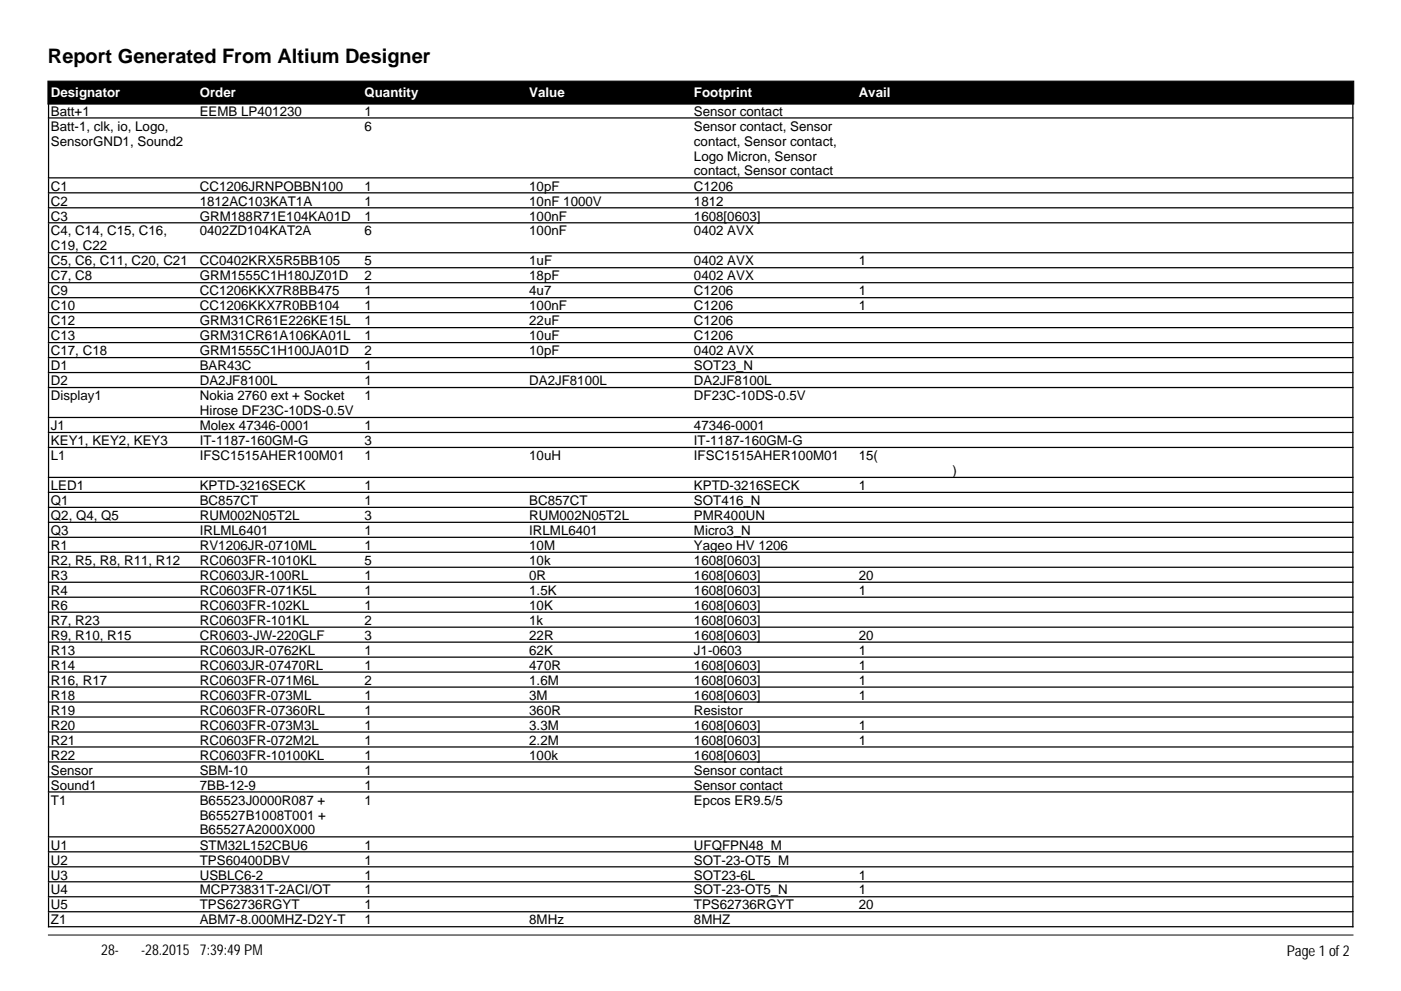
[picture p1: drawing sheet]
<svg xmlns="http://www.w3.org/2000/svg" width="297mm" height="210mm" viewBox="0 0 297 210" stroke-linecap="round" stroke-linejoin="round" font-family="sans-serif">
<defs><g id="words">
<text font-size="4.2" x="10.2" y="13.4">Report Generated From Altium Designer</text>
<g font-size="3.2">
<text x="10.2" y="202.4">суббота 28-мар-28.2015 7:39:49 PM</text>
<text x="272.8" y="202.7">Page 1 of 2</text>
</g>
<g font-size="2.8" fill="#fff">
<text x="10.8" y="20.5">Designator</text>
<text x="42.4" y="20.5">Order</text>
<text x="77.3" y="20.5">Quantity</text>
<text x="112.2" y="20.5">Value</text>
<text x="147.1" y="20.5">Footprint</text>
<text x="182.1" y="20.5">Avail</text>
</g>
<g font-size="2.8">
<text x="10.8" y="24.5">Batt+1</text>
<text x="10.8" y="27.7">Batt-1, clk, io, Logo,</text>
<text x="42.4" y="24.5">EEMB LP401230</text>
<text x="77.3" y="24.5">1</text>
<text x="77.3" y="27.7">6</text>
<text x="147.1" y="24.5">Sensor contact</text>
<text x="147.1" y="27.7">Sensor contact, Sensor</text>
<text x="10.8" y="30.9">SensorGND1, Sound2</text>
<text x="147.1" y="30.9">contact, Sensor contact,</text>
<text x="147.1" y="34">Logo Micron, Sensor</text>
<text x="10.8" y="40.4">C1</text>
<text x="42.4" y="40.4">CC1206JRNPOBBN100</text>
<text x="77.3" y="40.4">1</text>
<text x="112.2" y="40.4">10pF</text>
<text x="147.1" y="37.2">contact, Sensor contact</text>
<text x="147.1" y="40.4">C1206</text>
<text x="10.8" y="43.6">C2</text>
<text x="10.8" y="46.7">C3</text>
<text x="42.4" y="43.6">1812AC103KAT1A</text>
<text x="42.4" y="46.7">GRM188R71E104KA01D</text>
<text x="77.3" y="43.6">1</text>
<text x="77.3" y="46.7">1</text>
<text x="112.2" y="43.6">10nF 1000V</text>
<text x="112.2" y="46.7">100nF</text>
<text x="147.1" y="43.6">1812</text>
<text x="147.1" y="46.7">1608[0603]</text>
<text x="10.8" y="49.9">C4, C14, C15, C16,</text>
<text x="10.8" y="53.1">C19, C22</text>
<text x="42.4" y="49.9">0402ZD104KAT2A</text>
<text x="77.3" y="49.9">6</text>
<text x="112.2" y="49.9">100nF</text>
<text x="147.1" y="49.9">0402 AVX</text>
<text x="10.8" y="56.3">C5, C6, C11, C20, C21</text>
<text x="10.8" y="59.4">C7, C8</text>
<text x="42.4" y="56.3">CC0402KRX5R5BB105</text>
<text x="42.4" y="59.4">GRM1555C1H180JZ01D</text>
<text x="77.3" y="56.3">5</text>
<text x="77.3" y="59.4">2</text>
<text x="112.2" y="56.3">1uF</text>
<text x="112.2" y="59.4">18pF</text>
<text x="147.1" y="56.3">0402 AVX</text>
<text x="147.1" y="59.4">0402 AVX</text>
<text x="182.1" y="56.3">1</text>
<text x="10.8" y="62.6">C9</text>
<text x="10.8" y="65.8">C10</text>
<text x="42.4" y="62.6">CC1206KKX7R8BB475</text>
<text x="42.4" y="65.8">CC1206KKX7R0BB104</text>
<text x="77.3" y="62.6">1</text>
<text x="77.3" y="65.8">1</text>
<text x="112.2" y="62.6">4u7</text>
<text x="112.2" y="65.8">100nF</text>
<text x="147.1" y="62.6">C1206</text>
<text x="147.1" y="65.8">C1206</text>
<text x="182.1" y="62.6">1</text>
<text x="182.1" y="65.8">1</text>
<text x="10.8" y="69">C12</text>
<text x="42.4" y="69">GRM31CR61E226KE15L</text>
<text x="77.3" y="69">1</text>
<text x="112.2" y="69">22uF</text>
<text x="147.1" y="69">C1206</text>
<text x="10.8" y="72.1">C13</text>
<text x="10.8" y="75.3">C17, C18</text>
<text x="42.4" y="72.1">GRM31CR61A106KA01L</text>
<text x="42.4" y="75.3">GRM1555C1H100JA01D</text>
<text x="77.3" y="72.1">1</text>
<text x="77.3" y="75.3">2</text>
<text x="112.2" y="72.1">10uF</text>
<text x="112.2" y="75.3">10pF</text>
<text x="147.1" y="72.1">C1206</text>
<text x="147.1" y="75.3">0402 AVX</text>
<text x="10.8" y="78.5">D1</text>
<text x="10.8" y="81.7">D2</text>
<text x="42.4" y="78.5">BAR43C</text>
<text x="42.4" y="81.7">DA2JF8100L</text>
<text x="77.3" y="78.5">1</text>
<text x="77.3" y="81.7">1</text>
<text x="112.2" y="81.7">DA2JF8100L</text>
<text x="147.1" y="78.5">SOT23_N</text>
<text x="147.1" y="81.7">DA2JF8100L</text>
<text x="10.8" y="84.8">Display1</text>
<text x="42.4" y="84.8">Nokia 2760 ext + Socket</text>
<text x="42.4" y="88">Hirose DF23C-10DS-0.5V</text>
<text x="77.3" y="84.8">1</text>
<text x="147.1" y="84.8">DF23C-10DS-0.5V</text>
<text x="10.8" y="91.2">J1</text>
<text x="10.8" y="94.4">KEY1, KEY2, KEY3</text>
<text x="42.4" y="91.2">Molex 47346-0001</text>
<text x="42.4" y="94.4">IT-1187-160GM-G</text>
<text x="77.3" y="91.2">1</text>
<text x="77.3" y="94.4">3</text>
<text x="147.1" y="91.2">47346-0001</text>
<text x="147.1" y="94.4">IT-1187-160GM-G</text>
<text x="10.8" y="97.5">L1</text>
<text x="42.4" y="97.5">IFSC1515AHER100M01</text>
<text x="77.3" y="97.5">1</text>
<text x="112.2" y="97.5">10uH</text>
<text x="147.1" y="97.5">IFSC1515AHER100M01</text>
<text x="182.1" y="97.5">15(или заказ у</text>
<text x="182.1" y="100.7">производителя)</text>
<text x="10.8" y="103.9">LED1</text>
<text x="10.8" y="107.1">Q1</text>
<text x="42.4" y="103.9">KPTD-3216SECK</text>
<text x="42.4" y="107.1">BC857CT</text>
<text x="77.3" y="103.9">1</text>
<text x="77.3" y="107.1">1</text>
<text x="112.2" y="107.1">BC857CT</text>
<text x="147.1" y="103.9">KPTD-3216SECK</text>
<text x="147.1" y="107.1">SOT416_N</text>
<text x="182.1" y="103.9">1</text>
<text x="10.8" y="110.2">Q2, Q4, Q5</text>
<text x="10.8" y="113.4">Q3</text>
<text x="42.4" y="110.2">RUM002N05T2L</text>
<text x="42.4" y="113.4">IRLML6401</text>
<text x="77.3" y="110.2">3</text>
<text x="77.3" y="113.4">1</text>
<text x="112.2" y="110.2">RUM002N05T2L</text>
<text x="112.2" y="113.4">IRLML6401</text>
<text x="147.1" y="110.2">PMR400UN</text>
<text x="147.1" y="113.4">Micro3_N</text>
<text x="10.8" y="116.6">R1</text>
<text x="10.8" y="119.8">R2, R5, R8, R11, R12</text>
<text x="42.4" y="116.6">RV1206JR-0710ML</text>
<text x="42.4" y="119.8">RC0603FR-1010KL</text>
<text x="77.3" y="116.6">1</text>
<text x="77.3" y="119.8">5</text>
<text x="112.2" y="116.6">10M</text>
<text x="112.2" y="119.8">10k</text>
<text x="147.1" y="116.6">Yageo HV 1206</text>
<text x="147.1" y="119.8">1608[0603]</text>
<text x="10.8" y="122.9">R3</text>
<text x="42.4" y="122.9">RC0603JR-100RL</text>
<text x="77.3" y="122.9">1</text>
<text x="112.2" y="122.9">0R</text>
<text x="147.1" y="122.9">1608[0603]</text>
<text x="182.1" y="122.9">20</text>
<text x="10.8" y="126.1">R4</text>
<text x="10.8" y="129.3">R6</text>
<text x="42.4" y="126.1">RC0603FR-071K5L</text>
<text x="42.4" y="129.3">RC0603FR-102KL</text>
<text x="77.3" y="126.1">1</text>
<text x="77.3" y="129.3">1</text>
<text x="112.2" y="126.1">1.5K</text>
<text x="112.2" y="129.3">10K</text>
<text x="147.1" y="126.1">1608[0603]</text>
<text x="147.1" y="129.3">1608[0603]</text>
<text x="182.1" y="126.1">1</text>
<text x="10.8" y="132.5">R7, R23</text>
<text x="10.8" y="135.6">R9, R10, R15</text>
<text x="42.4" y="132.5">RC0603FR-101KL</text>
<text x="42.4" y="135.6">CR0603-JW-220GLF</text>
<text x="77.3" y="132.5">2</text>
<text x="77.3" y="135.6">3</text>
<text x="112.2" y="132.5">1k</text>
<text x="112.2" y="135.6">22R</text>
<text x="147.1" y="132.5">1608[0603]</text>
<text x="147.1" y="135.6">1608[0603]</text>
<text x="182.1" y="135.6">20</text>
<text x="10.8" y="138.8">R13</text>
<text x="10.8" y="142">R14</text>
<text x="42.4" y="138.8">RC0603JR-0762KL</text>
<text x="42.4" y="142">RC0603JR-07470RL</text>
<text x="77.3" y="138.8">1</text>
<text x="77.3" y="142">1</text>
<text x="112.2" y="138.8">62K</text>
<text x="112.2" y="142">470R</text>
<text x="147.1" y="138.8">J1-0603</text>
<text x="147.1" y="142">1608[0603]</text>
<text x="182.1" y="138.8">1</text>
<text x="182.1" y="142">1</text>
<text x="10.8" y="145.2">R16, R17</text>
<text x="10.8" y="148.3">R18</text>
<text x="42.4" y="145.2">RC0603FR-071M6L</text>
<text x="42.4" y="148.3">RC0603FR-073ML</text>
<text x="77.3" y="145.2">2</text>
<text x="77.3" y="148.3">1</text>
<text x="112.2" y="145.2">1.6M</text>
<text x="112.2" y="148.3">3M</text>
<text x="147.1" y="145.2">1608[0603]</text>
<text x="147.1" y="148.3">1608[0603]</text>
<text x="182.1" y="145.2">1</text>
<text x="182.1" y="148.3">1</text>
<text x="10.8" y="151.5">R19</text>
<text x="10.8" y="154.7">R20</text>
<text x="42.4" y="151.5">RC0603FR-07360RL</text>
<text x="42.4" y="154.7">RC0603FR-073M3L</text>
<text x="77.3" y="151.5">1</text>
<text x="77.3" y="154.7">1</text>
<text x="112.2" y="151.5">360R</text>
<text x="112.2" y="154.7">3.3M</text>
<text x="147.1" y="151.5">Resistor</text>
<text x="147.1" y="154.7">1608[0603]</text>
<text x="182.1" y="154.7">1</text>
<text x="10.8" y="157.9">R21</text>
<text x="10.8" y="161">R22</text>
<text x="42.4" y="157.9">RC0603FR-072M2L</text>
<text x="42.4" y="161">RC0603FR-10100KL</text>
<text x="77.3" y="157.9">1</text>
<text x="77.3" y="161">1</text>
<text x="112.2" y="157.9">2.2M</text>
<text x="112.2" y="161">100k</text>
<text x="147.1" y="157.9">1608[0603]</text>
<text x="147.1" y="161">1608[0603]</text>
<text x="182.1" y="157.9">1</text>
<text x="10.8" y="164.2">Sensor</text>
<text x="10.8" y="167.4">Sound1</text>
<text x="42.4" y="164.2">SBM-10</text>
<text x="42.4" y="167.4">7BB-12-9</text>
<text x="77.3" y="164.2">1</text>
<text x="77.3" y="167.4">1</text>
<text x="147.1" y="164.2">Sensor contact</text>
<text x="147.1" y="167.4">Sensor contact</text>
<text x="10.8" y="170.6">T1</text>
<text x="42.4" y="170.6">B65523J0000R087 +</text>
<text x="42.4" y="173.7">B65527B1008T001 +</text>
<text x="77.3" y="170.6">1</text>
<text x="147.1" y="170.6">Epcos ER9.5/5</text>
<text x="42.4" y="176.9">B65527A2000X000</text>
<text x="10.8" y="180.1">U1</text>
<text x="10.8" y="183.3">U2</text>
<text x="42.4" y="180.1">STM32L152CBU6</text>
<text x="42.4" y="183.3">TPS60400DBV</text>
<text x="77.3" y="180.1">1</text>
<text x="77.3" y="183.3">1</text>
<text x="147.1" y="180.1">UFQFPN48_M</text>
<text x="147.1" y="183.3">SOT-23-OT5_M</text>
<text x="10.8" y="186.4">U3</text>
<text x="10.8" y="189.6">U4</text>
<text x="42.4" y="186.4">USBLC6-2</text>
<text x="42.4" y="189.6">MCP73831T-2ACI/OT</text>
<text x="77.3" y="186.4">1</text>
<text x="77.3" y="189.6">1</text>
<text x="147.1" y="186.4">SOT23-6L</text>
<text x="147.1" y="189.6">SOT-23-OT5_N</text>
<text x="182.1" y="186.4">1</text>
<text x="182.1" y="189.6">1</text>
<text x="10.8" y="192.8">U5</text>
<text x="10.8" y="196">Z1</text>
<text x="42.4" y="192.8">TPS62736RGYT</text>
<text x="42.4" y="196">ABM7-8.000MHZ-D2Y-T</text>
<text x="77.3" y="192.8">1</text>
<text x="77.3" y="196">1</text>
<text x="112.2" y="196">8MHz</text>
<text x="147.1" y="192.8">TPS62736RGYT</text>
<text x="147.1" y="196">8MHZ</text>
<text x="182.1" y="192.8">20</text>
</g>
</g></defs>
<path d="M10.2 17.2h276.8v4.9h-276.8z" fill="#000" stroke="#000" stroke-width=".21"/>
<g fill="none" stroke="#000" stroke-width=".26">
<path d="M10.2 25h276.8M10.2 37.7h276.8M10.3 22v174.6M286.8 22v174.6M10.2 40.9h276.8M10.2 44.1h276.8M10.2 47.2h276.8M10.2 53.6h276.8M10.2 56.8h276.8M10.2 59.9h276.8M10.2 63.1h276.8M10.2 66.3h276.8"/>
<path d="M10.2 69.5h276.8M10.2 72.6h276.8M10.2 75.8h276.8M10.2 79h276.8M10.2 82.2h276.8M10.2 88.5h276.8M10.2 91.7h276.8M10.2 94.9h276.8M10.2 101.2h276.8M10.2 104.4h276.8M10.2 107.6h276.8M10.2 110.7h276.8"/>
<path d="M10.2 113.9h276.8M10.2 117.1h276.8M10.2 120.3h276.8M10.2 123.4h276.8M10.2 126.6h276.8M10.2 129.8h276.8M10.2 133h276.8M10.2 136.1h276.8M10.2 139.3h276.8M10.2 142.5h276.8M10.2 145.7h276.8M10.2 148.8h276.8"/>
<path d="M10.2 152h276.8M10.2 155.2h276.8M10.2 158.4h276.8M10.2 161.5h276.8M10.2 164.7h276.8M10.2 167.9h276.8M10.2 177.4h276.8M10.2 180.6h276.8M10.2 183.8h276.8M10.2 186.9h276.8M10.2 190.1h276.8M10.2 193.3h276.8"/>
<path d="M10.2 196.5h276.8"/>
</g>
<path d="M10.2 198.2h276.8" fill="none" stroke="#000" stroke-width=".21"/>
<use href="#words"/>
</svg>
